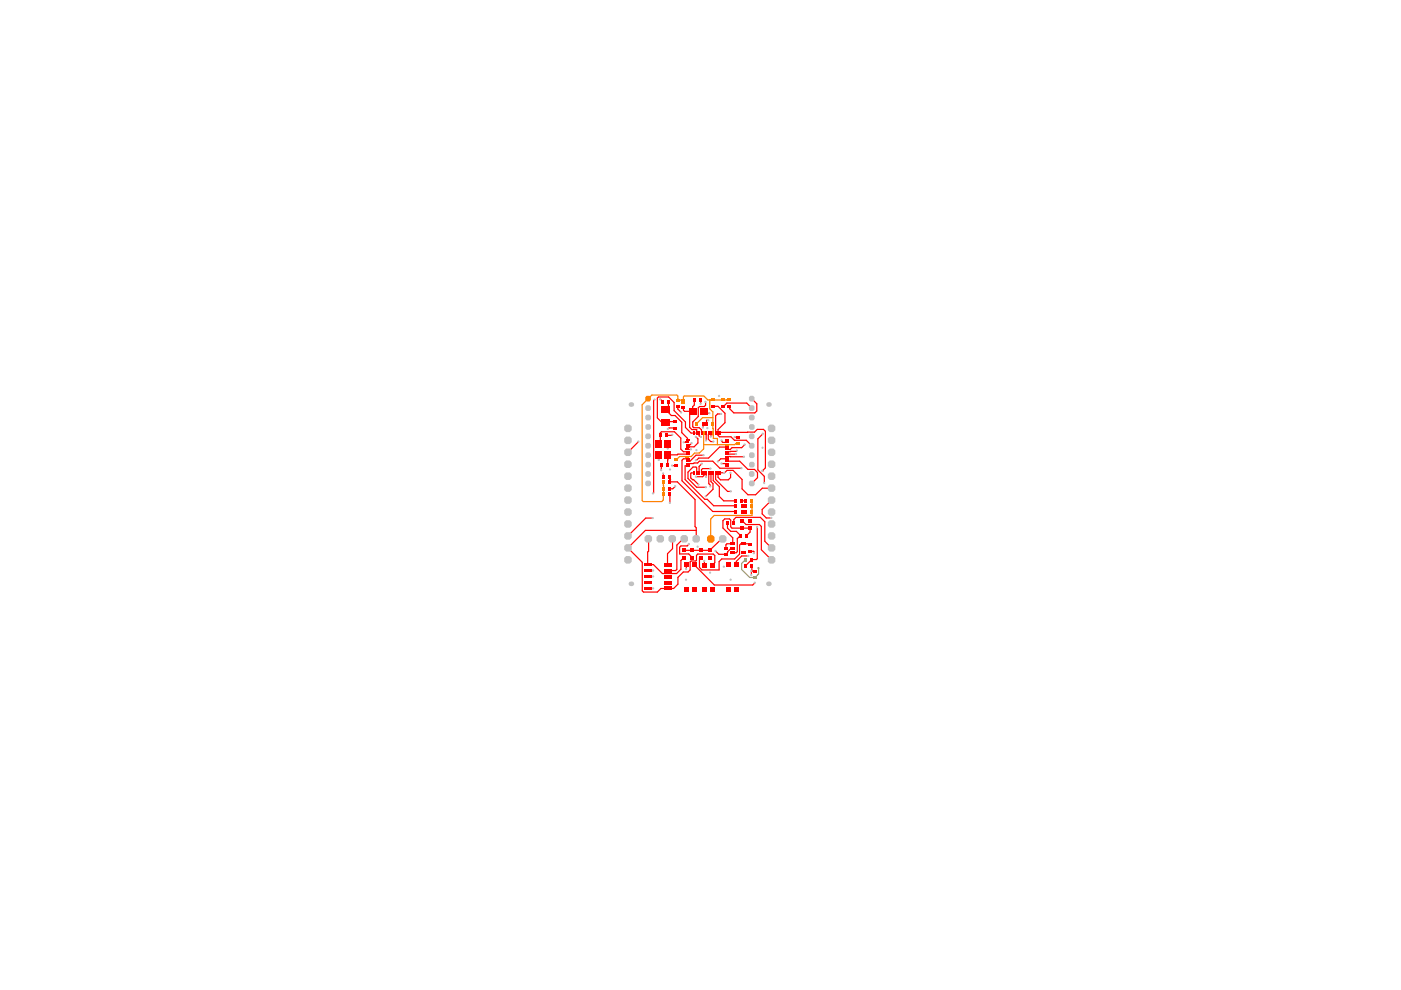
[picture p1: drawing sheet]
<svg xmlns="http://www.w3.org/2000/svg" width="297mm" height="210mm" viewBox="0 0 297 210" stroke-linecap="round" stroke-linejoin="round" font-family="sans-serif">
<g fill="none" stroke="#f00" stroke-width=".25">
<path d="M135.4 93.6l-2.3 2.3M138.8 84.7l-.2 .3-.1 19.6M139.7 94v.1M139.7 96.4v1.1M139.7 94.1h.3M140 84.7l.4 .3v.5M140 94v.1M140 94v-2.2l.2-.3h2.8l1.3 1.4v2.3l.6 .6h.9M140.2 98.5v1.2M141.2 89.5h-.9l-.9-.9v-4.2l.2-.2h2.2l1.1 1.1v1.8l2.4 2.4v1.1l1.2 1.2h.7M141.2 86.9l1.1 1.2h.8l1.4 1.4v2.2l1.3 1.2v.4M141.2 89.4h1.6"/>
<path d="M141.6 94.1v1M141.7 85.5v.9l-.1 .1M142.5 98.7h.8M142.6 92.2l-.2 .1h-1v.2M142.8 90.7h-.9l-.3 .2M143.7 86.2v.5l.7 .8M144.9 86.4v.6l.2 .2h1.8M145 93.8h.8M145.8 93.3h.1M145.8 96.3l-4.2 .1v2.1M145.8 98.8h-.5v2.9l4.1 4.2h.6l1.3 1.3 4.7 .1M145.8 98.3l2.1-.1 .4-.4h2.8l1.5 1.5h4.6"/>
<path d="M145.8 95.3h.7M145.8 97.3h-.9l-.3 .3v4.3l6.5 6.6 4.9 .1M146.7 94l-.4 .3h-.5M146.9 87.2l-.7 .6v2.8l.5 .5h1v.7M147.2 84.8v1.1l-.3 .3v1M147.2 91.8h.1M147.6 92.6l.4 .4v.9l-.8 .8-1.4 .1M148.2 91.8v.6l.5 .2M148.6 84.8v.8M148.8 98.3l-.6 .6v1.4M149.1 89.9v.8M149.2 96.5h-1.6l-1.3 1.3h-.5"/>
<path d="M149.3 87.2l.4 .4h.7M149.6 85.2v.7l-.3 .3h-1l-.3 .3v1.8l-1.1 1.2v1l.2 .2h1.2l.4 .4v.7M149.7 91.8v1.6M150.2 89.1h-.4v.8M150.2 91.8v1.3l.5 .5h.6M150.7 99.4h-1.7l-.3 .2v.7M150.7 91.8v.8M151.3 86.1h.9l1.5 1.5v2l-1.5 1.5v1.2l.3 .3h2.5l.7 .7h2.5l1.2 1.2M152.7 91.8v-.1l7.3-.1 .6-.6h1.3l.4 .4v7.8l-.7 .6M152.9 87.8h-.8l-.4 .4v3.6M153 98.3h1.2M153 93.4l.2 .4h1"/>
<path d="M153.4 86.1l.7-.6h4.2l1.1 1M154.2 97.8h2.6l1.8 1.7h1.4l.6 .7v1.1l-1.2 1.2M154.2 94.8h-1.6l-2.4 2.3h-2.1l-.5 .5M154.2 96.8h3.6M154.2 97.3h-1.4l-.6 .6M154.2 96.3h1.9M155.8 92.7h.8M156.3 95.5l-.2 .2-1.9 .1M157.9 94.3l-.6 .6h-2.1l-.4 .4h-.6M159.4 84.5l1.1 1.1v1.5l-.5 .4h-4.4l-.9-.8-.1-.6M161.6 99.8h.1M161.7 92l-1 1v6.6l1.4 1.4v1.4"/>
<path d="M137.2 114.3l.3 .3-.2 5.1h1.2l1.9 1.9h3.1l.9-.9v-1.9l.6-.6M138.4 109.8h-1.5l-3.8 3.8M140.6 100.4v.8M142 102.2h.1M142 101.7h.1M142 102.2h1.6l3.8 3.7v5.7l.2 .3v2.4M142 101.2v1M142 104.8v1.8M142.3 114.3l.3 .2v1.8l-1.1 1.1 .1 2.3M143.2 103.1l-.6 .5h-.6M144.8 114.3l-1.3 1.3v5.1l-.2 .3h-1.7M145.5 119.8v.9"/>
<path d="M146.1 115.3l-.4 .4h-1.3l-.3 .3v1.4h1.9l.8 .8M147.2 119.8l4.2 4.2h8.2l.5-.4M147.2 100.3l-.8 .1v.9l.4 .4h.3l1 1.1M147.6 112.5h-10.8l-3.7 3.7 3.1 3v6.1l.2 .2h3l.7-.7h2.7l.9-.9v-1.5l1.2-1.1h1l.4-.5v-1.7l.2-.2h1l.2-.1v-1l.2-.3h3.3l.3 .3v1.5l-.5 .5M147.7 100.3v-1.1l-.1-.2h-.7l-1 1.1v1.4l1.8 1.8h2M149.2 100.3v.5l-.2 .3h-1.4M149.3 118.9v.9M149.7 100.3v.8M150.2 100.3l.1 2.2 .3 .4v.3M150.7 100.3v1.8l.5 .4v1.2l-1.6 1.6M151.2 100.3v1.6l1.3 1.3v2.1l1 .9h2.5M151.7 100.3v1.4l2.6 2.5h.7"/>
<path d="M152.2 100.3v.9l.5 .5h1.7l.5-.4v-1M152.7 100.3h.9M153 114.3l-2.5 2.4h-5.5M153.6 100.3h.1M153.6 100.3l.5-.6h1.3l1.9 2v2l1.3 1.2h1.6l1.4-1.4h2M154.2 110.9v1.1l.7 .7h1.2l.8 .7v.2l-.6 .6v2.8l-.2 .2h-.7M155.4 116.2h-.4l-1.1 1.3h-1.5l-.7-.7M155.6 110.9v-.8l.4-.4h5.2l1 .9v4.2l1.4 1.4M157.3 106.2h.8M157.3 107.3h.8M157.4 110.4l.8 .8h2.8l.4 .4v5l2.2 2.1M157.7 107.3h.1"/>
<path d="M158.1 108.5l-.8 .1M158.2 113.6l.8-.8v-.8h-3.8l-.3-.3v-1.4l-.2-.3h-1l-.4 .4v1.5l2.1 2.1v1.3h-1.3l-.2 .2v.4M158.7 117.9h-1.4l-1.2 1.1v.7M159.1 115.5l-.3-.2h-1.7l-.3 .3v1.9l-1 1h-2.8l-.5 .6v1.7h-3.7l-.5-.5v-2.1h.3M159.1 116.9h.7v.4M159.4 120l-.1 1.1M160.6 111.7v6.8l-.2 .1h-1l-1.3 1.4M163.6 106l-2 2v1l.9 .8h1.1M137.3 124.8h1.2M137.3 122.2h1.2M137.3 121h1.2M160.1 121.1h-.6l-.2 .2v.6"/>
</g>
<g fill="none" stroke="#fd8300" stroke-width=".25">
<path d="M143.7 84.8v-.8l-.2-.2h-5.3l-2.1 2v20.3l.3 .2h3.9l.3-.3v-1.2M143.7 84.6l.2 .2h1M149.2 92.1v3.1l-.9 .9h-1l-.7 .7h-2.5l-.6 .6h-.2M149.2 92.1v.1M149.2 91.8v.3M150.5 84.8h.1M150.5 84.8v1.9l.6 .6 .1 5.7h.9v1.3M151.1 88.6h-2.1l-1.3 1.3M151.2 92.4h.1M154.6 84.8h-4.5l-.9-.8h-4.1l-.2 .1v1M156.6 94h-.6l-.2 .3h-6.6M140.6 104.8h.1"/>
<path d="M140.6 102.2v2.6M159.4 106.2v3.1h-8l-.7 .7v4l-.3 .3"/>
</g>
<path d="M158.1 118.6l-.9 .9v1.2l1.8 1.7h1.1l.7-.7v-1.2" fill="none" stroke="#9ea175" stroke-width=".25"/>
<g fill="#c0c0c0">
<circle cx="142.5" cy="92.1" r=".23"/>
<circle cx="141.6" cy="90.9" r=".23"/>
<circle cx="151.7" cy="116.8" r=".24"/>
</g>
<circle cx="160.8" cy="120.5" r=".24" fill="#9ea175"/>
<g fill="#c0c0c0">
<circle cx="138.4" cy="109.8" r=".23"/>
<circle cx="138.4" cy="104.6" r=".24"/>
<circle cx="153.5" cy="120.1" r=".24"/>
<circle cx="150.6" cy="103.1" r=".23"/>
<circle cx="149.6" cy="103.3" r=".24"/>
<circle cx="153" cy="93.4" r=".23"/>
<circle cx="161.7" cy="94.9" r=".23"/>
<circle cx="150.7" cy="92.6" r=".23"/>
<circle cx="149.7" cy="93.4" r=".23"/>
<circle cx="151.3" cy="93.6" r=".24"/>
<circle cx="147.5" cy="97.6" r=".23"/>
<circle cx="161.6" cy="99.8" r=".24"/>
<circle cx="162" cy="102.4" r=".23"/>
<circle cx="148.5" cy="85.6" r=".23"/>
<circle cx="155.7" cy="92.7" r=".24"/>
<circle cx="149" cy="90.7" r=".23"/>
<circle cx="144.9" cy="93.8" r=".23"/>
<circle cx="141.5" cy="95.1" r=".23"/>
<circle cx="139.7" cy="97.5" r=".24"/>
<circle cx="142.5" cy="98.7" r=".23"/>
<circle cx="154.9" cy="122.9" r=".24"/>
<circle cx="140.6" cy="100.4" r=".23"/>
<circle cx="149.3" cy="118.9" r=".23"/>
<circle cx="147.9" cy="115.9" r=".24"/>
<circle cx="145.4" cy="122.9" r=".24"/>
<circle cx="145.5" cy="120.7" r=".24"/>
<circle cx="138.5" cy="120.9" r=".23"/>
<circle cx="138.5" cy="122.2" r=".23"/>
<circle cx="138.5" cy="124.7" r=".23"/>
<circle cx="159.3" cy="121.1" r=".24"/>
<circle cx="159.3" cy="121.9" r=".24"/>
<circle cx="150.2" cy="89.1" r=".23"/>
<circle cx="150.5" cy="121.4" r=".24"/>
<circle cx="159.8" cy="117.3" r=".23"/>
<circle cx="154.9" cy="104.2" r=".24"/>
<circle cx="140.2" cy="99.7" r=".24"/>
<circle cx="146.5" cy="95.3" r=".23"/>
<circle cx="152.2" cy="97.8" r=".24"/>
<circle cx="146.1" cy="115.3" r=".24"/>
<circle cx="147.7" cy="95.4" r=".24"/>
<circle cx="150.6" cy="99.3" r=".24"/>
<circle cx="160.5" cy="111.7" r=".24"/>
<circle cx="154.9" cy="100.3" r=".24"/>
<circle cx="143.1" cy="103.1" r=".24"/>
<circle cx="153.5" cy="100.3" r=".24"/>
<circle cx="149.6" cy="105.2" r=".23"/>
<circle cx="148.1" cy="102.8" r=".24"/>
<circle cx="152.4" cy="84" r=".24"/>
<circle cx="146.6" cy="93.9" r=".24"/>
<circle cx="153" cy="98.3" r=".24"/>
<circle cx="149.2" cy="96.5" r=".24"/>
<circle cx="156.2" cy="95.5" r=".24"/>
<circle cx="157.9" cy="94.2" r=".24"/>
<circle cx="150.4" cy="87.6" r=".24"/>
<circle cx="138.8" cy="84.7" r=".24"/>
<circle cx="152.9" cy="87.8" r=".24"/>
<circle cx="139.9" cy="84.7" r=".24"/>
<circle cx="147.5" cy="92.6" r=".24"/>
<circle cx="144.4" cy="87.5" r=".24"/>
<circle cx="163.5" cy="109.8" r=".24"/>
<circle cx="160" cy="123.5" r=".24"/>
<circle cx="135.3" cy="93.6" r=".24"/>
<circle cx="150" cy="90.8" r=".24"/>
<circle cx="148.6" cy="92.6" r=".24"/>
<circle cx="149.7" cy="101.1" r=".24"/>
<circle cx="142" cy="99.5" r=".24"/>
<circle cx="147.6" cy="101.1" r=".24"/>
<circle cx="157.7" cy="96.8" r=".24"/>
<circle cx="149.6" cy="85.2" r=".24"/>
<circle cx="161.7" cy="92" r=".24"/>
<circle cx="156.1" cy="96.3" r=".24"/>
<circle cx="158.7" cy="117.9" r=".24"/>
<circle cx="142" cy="106.6" r=".23"/>
<circle cx="148.8" cy="98.3" r=".24"/>
<circle cx="157.2" cy="99.3" r=".24"/>
<circle cx="133.8" cy="123.8" r=".49"/>
</g>
<g fill="#c0c0c0">
<path d="M136.8 102.2l.3-.3h.6l.3 .3v.6l-.3 .3h-.6l-.3-.3z" fill-rule="evenodd"/>
<path d="M139.2 113.8l.4-.4h.8l.4 .4v.8l-.4 .4h-.8l-.4-.4z" fill-rule="evenodd"/>
<path d="M132.3 118.3l.4-.4h.8l.4 .4v.8l-.4 .4h-.8l-.4-.4z" fill-rule="evenodd"/>
<path d="M132.3 108.2l.4-.4h.8l.4 .4v.8l-.4 .4h-.8l-.4-.4z" fill-rule="evenodd"/>
<path d="M132.3 98l.4-.4h.8l.4 .4v.8l-.4 .4h-.8l-.4-.4z" fill-rule="evenodd"/>
<path d="M158.8 102.2l.3-.3h.6l.3 .3v.6l-.3 .3h-.6l-.3-.3z" fill-rule="evenodd"/>
<path d="M158.8 100.2l.3-.3h.6l.3 .3v.6l-.3 .3h-.6l-.3-.3z" fill-rule="evenodd"/>
<path d="M158.8 98.2l.3-.3h.6l.3 .3v.6l-.3 .3h-.6l-.3-.3z" fill-rule="evenodd"/>
<path d="M159.1 95.9h.6l.3 .3v.6l-.3 .3h-.6l-.3-.3v-.6z" fill-rule="evenodd"/>
<path d="M158.8 94.2l.3-.3h.6l.3 .3v.6l-.3 .3h-.6l-.3-.3z" fill-rule="evenodd"/>
<path d="M158.8 92.2l.3-.3h.6l.3 .3v.6l-.3 .3h-.6l-.3-.3z" fill-rule="evenodd"/>
<path d="M158.8 90.2l.3-.3h.6l.3 .3v.6l-.3 .3h-.6l-.3-.3z" fill-rule="evenodd"/>
<path d="M158.8 88.2l.3-.3h.6l.3 .3v.6l-.3 .3h-.6l-.3-.3z" fill-rule="evenodd"/>
<path d="M158.8 86.2l.3-.3h.6l.3 .3v.6l-.3 .3h-.6l-.3-.3z" fill-rule="evenodd"/>
<path d="M158.8 84.2l.3-.3h.6l.3 .3v.6l-.3 .3h-.6l-.3-.3z" fill-rule="evenodd"/>
<path d="M162.8 118.3l.4-.4h.8l.4 .4v.8l-.4 .4h-.8l-.4-.4z" fill-rule="evenodd"/>
<path d="M162.8 108.2l.4-.4h.8l.4 .4v.8l-.4 .4h-.8l-.4-.4z" fill-rule="evenodd"/>
<path d="M162.8 98l.4-.4h.8l.4 .4v.8l-.4 .4h-.8l-.4-.4z" fill-rule="evenodd"/>
<path d="M132.3 115.8l.4-.4h.8l.4 .4v.8l-.4 .4h-.8l-.4-.4z" fill-rule="evenodd"/>
<path d="M132.3 113.2l.4-.4h.8l.4 .4v.8l-.4 .4h-.8l-.4-.4z" fill-rule="evenodd"/>
<path d="M132.3 105.6l.4-.4h.8l.4 .4v.8l-.4 .4h-.8l-.4-.4z" fill-rule="evenodd"/>
<path d="M132.3 103.1l.4-.4h.8l.4 .4v.8l-.4 .4h-.8l-.4-.4z" fill-rule="evenodd"/>
<path d="M132.3 100.6l.4-.4h.8l.4 .4v.8l-.4 .4h-.8l-.4-.4z" fill-rule="evenodd"/>
<path d="M132.3 95.5l.4-.4h.8l.4 .4v.8l-.4 .4h-.8l-.4-.4z" fill-rule="evenodd"/>
<path d="M132.3 93l.4-.4h.8l.4 .4v.8l-.4 .4h-.8l-.4-.4z" fill-rule="evenodd"/>
<path d="M132.3 90.4l.4-.4h.8l.4 .4v.8l-.4 .4h-.8l-.4-.4z" fill-rule="evenodd"/>
<path d="M141.7 113.8l.4-.4h.8l.4 .4v.8l-.4 .4h-.8l-.4-.4z" fill-rule="evenodd"/>
<path d="M144.3 113.8l.4-.4h.8l.4 .4v.8l-.4 .4h-.8l-.4-.4z" fill-rule="evenodd"/>
</g>
<path d="M150.3 113.5h.8l.4 .4v.8l-.4 .4h-.8l-.4-.4v-.8z" fill-rule="evenodd" fill="#fd8300"/>
<g fill="#c0c0c0">
<path d="M152.8 113.5h.8l.4 .4v.8l-.4 .4h-.8l-.4-.4v-.8z" fill-rule="evenodd"/>
<path d="M146.8 113.8l.4-.4h.8l.4 .4v.8l-.4 .4h-.8l-.4-.4z" fill-rule="evenodd"/>
<path d="M162.8 115.8l.4-.4h.8l.4 .4v.8l-.4 .4h-.8l-.4-.4z" fill-rule="evenodd"/>
<path d="M162.8 113.2l.4-.4h.8l.4 .4v.8l-.4 .4h-.8l-.4-.4z" fill-rule="evenodd"/>
<path d="M162.8 105.6l.4-.4h.8l.4 .4v.8l-.4 .4h-.8l-.4-.4z" fill-rule="evenodd"/>
<path d="M162.8 103.1l.4-.4h.8l.4 .4v.8l-.4 .4h-.8l-.4-.4z" fill-rule="evenodd"/>
<path d="M162.8 100.6l.4-.4h.8l.4 .4v.8l-.4 .4h-.8l-.4-.4z" fill-rule="evenodd"/>
<path d="M162.8 95.5l.4-.4h.8l.4 .4v.8l-.4 .4h-.8l-.4-.4z" fill-rule="evenodd"/>
<path d="M162.8 93l.4-.4h.8l.4 .4v.8l-.4 .4h-.8l-.4-.4z" fill-rule="evenodd"/>
<path d="M162.8 90.4l.4-.4h.8l.4 .4v.8l-.4 .4h-.8l-.4-.4z" fill-rule="evenodd"/>
<path d="M132.3 110.7l.4-.4h.8l.4 .4v.8l-.4 .4h-.8l-.4-.4z" fill-rule="evenodd"/>
<path d="M162.8 110.7l.4-.4h.8l.4 .4v.8l-.4 .4h-.8l-.4-.4z" fill-rule="evenodd"/>
<path d="M136.8 100.2l.3-.3h.6l.3 .3v.6l-.3 .3h-.6l-.3-.3z" fill-rule="evenodd"/>
<path d="M136.8 98.2l.3-.3h.6l.3 .3v.6l-.3 .3h-.6l-.3-.3z" fill-rule="evenodd"/>
<path d="M137.1 95.9h.6l.3 .3v.6l-.3 .3h-.6l-.3-.3v-.6z" fill-rule="evenodd"/>
<path d="M136.8 94.2l.3-.3h.6l.3 .3v.6l-.3 .3h-.6l-.3-.3z" fill-rule="evenodd"/>
<path d="M136.8 92.2l.3-.3h.6l.3 .3v.6l-.3 .3h-.6l-.3-.3z" fill-rule="evenodd"/>
<path d="M136.8 90.2l.3-.3h.6l.3 .3v.6l-.3 .3h-.6l-.3-.3z" fill-rule="evenodd"/>
<path d="M136.8 88.2l.3-.3h.6l.3 .3v.6l-.3 .3h-.6l-.3-.3z" fill-rule="evenodd"/>
<path d="M136.8 86.2l.3-.3h.6l.3 .3v.6l-.3 .3h-.6l-.3-.3z" fill-rule="evenodd"/>
</g>
<circle cx="133.8" cy="85.8" r=".49" fill="#c0c0c0"/>
<path d="M136.8 84.2l.3-.3h.6l.3 .3v.6l-.3 .3h-.6l-.3-.3z" fill-rule="evenodd" fill="#fd8300"/>
<path d="M136.7 113.8l.4-.4h.7l.5 .4v.8l-.5 .4h-.7l-.4-.4z" fill-rule="evenodd" fill="#c0c0c0"/>
<g fill="#c0c0c0">
<circle cx="162.9" cy="123.8" r=".49"/>
<circle cx="162.9" cy="85.8" r=".49"/>
</g>
<g fill="#f00">
<path d="M139.9 98.2h.6v.7h-.6z" fill-rule="evenodd"/>
<path d="M139.1 95.7h1.3v1.5h-1.3z" fill-rule="evenodd"/>
<path d="M139.7 91.9h.6v.8h-.6z" fill-rule="evenodd"/>
<path d="M141.7 104.4h.6v.8h-.6z" fill-rule="evenodd"/>
<path d="M141.7 101.8h.6v.7h-.6z" fill-rule="evenodd"/>
<path d="M141.7 100.7h.6v.9h-.6z" fill-rule="evenodd"/>
<path d="M141.2 98.2h.7v.7h-.7z" fill-rule="evenodd"/>
<path d="M141 95.7h1.3v1.5h-1.3z" fill-rule="evenodd"/>
<path d="M141.1 91.9h.6v.8h-.6z" fill-rule="evenodd"/>
<path d="M142.9 98.4h.8v.6h-.8z" fill-rule="evenodd"/>
<path d="M143.3 85.9h.8v.6h-.8z" fill-rule="evenodd"/>
</g>
<path d="M143.3 84.5h.8v.6h-.8z" fill-rule="evenodd" fill="#fd8300"/>
<g fill="#f00">
<path d="M145 124.5h1v1h-1z" fill-rule="evenodd"/>
<path d="M145.4 98.6h.8v.3h-.8z" fill-rule="evenodd"/>
<path d="M145.4 98.1h.8v.4h-.8z" fill-rule="evenodd"/>
<path d="M145.4 97.6h.8v.4h-.8z" fill-rule="evenodd"/>
<path d="M145.4 97.1h.8v.4h-.8z" fill-rule="evenodd"/>
</g>
<path d="M145.4 96.6h.7v.4h-.7z" fill-rule="evenodd" fill="#fd8300"/>
<g fill="#f00">
<path d="M145.4 96.1h.8v.4h-.8z" fill-rule="evenodd"/>
<path d="M145.4 95.6h.8v.4h-.8z" fill-rule="evenodd"/>
<path d="M145.4 95.1h.7v.4h-.7z" fill-rule="evenodd"/>
<path d="M145.4 94.6h.8v.4h-.8z" fill-rule="evenodd"/>
<path d="M145.4 94.1h.8v.4h-.8z" fill-rule="evenodd"/>
<path d="M145.4 93.6h.7v.4h-.7z" fill-rule="evenodd"/>
<path d="M145.4 93.1h.8v.4h-.8z" fill-rule="evenodd"/>
<path d="M148.6 99.9h.3v.7h-.3z" fill-rule="evenodd"/>
<path d="M148 99.9h.4v.7h-.4z" fill-rule="evenodd"/>
<path d="M147.6 99.9h.3v.7h-.3z" fill-rule="evenodd"/>
<path d="M147.1 99.9h.3v.7h-.3z" fill-rule="evenodd"/>
</g>
<path d="M147.4 89.5h.6v.8h-.6z" fill-rule="evenodd" fill="#fd8300"/>
<g fill="#f00">
<path d="M148.3 84.4h.5v.8h-.5z" fill-rule="evenodd"/>
<path d="M150.1 116.3h.7v.8h-.7z" fill-rule="evenodd"/>
<path d="M150.6 99.9h.3v.7h-.3z" fill-rule="evenodd"/>
<path d="M150.1 99.9h.3v.7h-.3z" fill-rule="evenodd"/>
<path d="M149.5 99.9h.4v.7h-.4z" fill-rule="evenodd"/>
<path d="M149.1 99.9h.3v.7h-.3z" fill-rule="evenodd"/>
<path d="M149.5 89.5h.6v.8h-.6z" fill-rule="evenodd"/>
<path d="M152.5 99.9h.4v.7h-.4z" fill-rule="evenodd"/>
<path d="M152.1 99.9h.3v.7h-.3z" fill-rule="evenodd"/>
<path d="M151.5 99.9h.4v.7h-.4z" fill-rule="evenodd"/>
<path d="M151 99.9h.4v.7h-.4z" fill-rule="evenodd"/>
<path d="M153.9 124.4h1v1h-1z" fill-rule="evenodd"/>
<path d="M153.5 117.2h.8v.6h-.8z" fill-rule="evenodd"/>
<path d="M153.5 115.9h.8v.6h-.8z" fill-rule="evenodd"/>
<path d="M153.9 110.5h.6v.8h-.6z" fill-rule="evenodd"/>
<path d="M153.8 97.6h.8v.4h-.8z" fill-rule="evenodd"/>
<path d="M153.8 98.1h.8v.4h-.8z" fill-rule="evenodd"/>
<path d="M153.8 98.6h.8v.3h-.8z" fill-rule="evenodd"/>
<path d="M153.8 95.6h.8v.4h-.8z" fill-rule="evenodd"/>
<path d="M153.8 96.1h.8v.4h-.8z" fill-rule="evenodd"/>
<path d="M153.8 96.6h.8v.4h-.8z" fill-rule="evenodd"/>
<path d="M153.8 97.1h.8v.4h-.8z" fill-rule="evenodd"/>
<path d="M153.8 93.6h.8v.4h-.8z" fill-rule="evenodd"/>
</g>
<path d="M153.8 94.1h.8v.4h-.8z" fill-rule="evenodd" fill="#fd8300"/>
<g fill="#f00">
<path d="M153.8 94.6h.8v.4h-.8z" fill-rule="evenodd"/>
<path d="M153.8 95.1h.8v.4h-.8z" fill-rule="evenodd"/>
<path d="M153.8 93.1h.8v.4h-.8z" fill-rule="evenodd"/>
<path d="M154.2 85.8h.8v.6h-.8z" fill-rule="evenodd"/>
</g>
<path d="M154.2 84.5h.8v.6h-.8z" fill-rule="evenodd" fill="#fd8300"/>
<g fill="#f00">
<path d="M155.6 124.4h1v1h-1z" fill-rule="evenodd"/>
<path d="M155.3 110.5h.6v.8h-.6z" fill-rule="evenodd"/>
<path d="M155.7 108.1h.6v.9h-.6z" fill-rule="evenodd"/>
<path d="M155.7 105.8h.6v.8h-.6z" fill-rule="evenodd"/>
</g>
<path d="M156.2 93.7h.8v.6h-.8z" fill-rule="evenodd" fill="#fd8300"/>
<path d="M156.2 92.4h.8v.6h-.8z" fill-rule="evenodd" fill="#f00"/>
<path d="M157.8 118.3h.6v.7h-.6z" fill-rule="evenodd" fill="#9ea175"/>
<g fill="#f00">
<path d="M157.2 116.9h1v.6h-1z" fill-rule="evenodd"/>
<path d="M157.2 115h1v.6h-1z" fill-rule="evenodd"/>
<path d="M157.8 108.1h.6v.8h-.6z" fill-rule="evenodd"/>
<path d="M157.8 105.8h.6v.8h-.6z" fill-rule="evenodd"/>
</g>
<path d="M159.7 122.1h.8v.6h-.8z" fill-rule="evenodd" fill="#9ea175"/>
<g fill="#f00">
<path d="M159.7 120.8h.8v.6h-.8z" fill-rule="evenodd"/>
<path d="M159.1 118.3h.6v.7h-.6z" fill-rule="evenodd"/>
</g>
<g fill="#fd8300">
<path d="M159.1 108.1h.6v.8h-.6z" fill-rule="evenodd"/>
<path d="M159.1 105.8h.6v.8h-.6z" fill-rule="evenodd"/>
</g>
<g fill="#f00">
<path d="M140.1 84.9h.6v.8h-.6z" fill-rule="evenodd"/>
<path d="M141.7 103.2h.6v.8h-.6z" fill-rule="evenodd"/>
<path d="M141.5 84.9h.5v.8h-.5z" fill-rule="evenodd"/>
</g>
<path d="M142.9 97.1h.8v.6h-.8z" fill-rule="evenodd" fill="#fd8300"/>
<g fill="#f00">
<path d="M145 119.3h1v1h-1z" fill-rule="evenodd"/>
<path d="M147.1 91.4h.3v.8h-.3z" fill-rule="evenodd"/>
<path d="M147.6 91.4h.3v.8h-.3z" fill-rule="evenodd"/>
<path d="M148 91.4h.4v.8h-.4z" fill-rule="evenodd"/>
<path d="M148.6 91.4h.3v.8h-.3z" fill-rule="evenodd"/>
<path d="M150.1 117.9h.7v.7h-.7z" fill-rule="evenodd"/>
</g>
<path d="M149.1 91.4h.3v.8h-.3z" fill-rule="evenodd" fill="#fd8300"/>
<g fill="#f00">
<path d="M149.5 91.4h.4v.8h-.4z" fill-rule="evenodd"/>
<path d="M150.1 91.4h.3v.8h-.3z" fill-rule="evenodd"/>
<path d="M150.6 91.4h.3v.8h-.3z" fill-rule="evenodd"/>
</g>
<path d="M151 91.4h.4v.8h-.4z" fill-rule="evenodd" fill="#fd8300"/>
<g fill="#f00">
<path d="M151.5 91.4h.4v.8h-.4z" fill-rule="evenodd"/>
<path d="M152.1 91.4h.3v.8h-.3z" fill-rule="evenodd"/>
<path d="M152.5 91.4h.4v.8h-.4z" fill-rule="evenodd"/>
<path d="M153.9 119.2h1v1h-1z" fill-rule="evenodd"/>
<path d="M155.6 119.2h1v1h-1z" fill-rule="evenodd"/>
<path d="M155.7 106.9h.6v.8h-.6z" fill-rule="evenodd"/>
<path d="M157.8 119.6h.6v.8h-.6z" fill-rule="evenodd"/>
<path d="M157.9 113.2h.7v.8h-.7z" fill-rule="evenodd"/>
<path d="M157.8 106.9h.6v.8h-.6z" fill-rule="evenodd"/>
<path d="M159.1 119.6h.6v.8h-.6z" fill-rule="evenodd"/>
</g>
<path d="M159.1 106.9h.6v.8h-.6z" fill-rule="evenodd" fill="#fd8300"/>
<g fill="#f00">
<path d="M139 93.3h1.3v1.5h-1.3z" fill-rule="evenodd"/>
<path d="M140.9 93.3h1.3v1.5h-1.3z" fill-rule="evenodd"/>
<path d="M140.8 124.4h1.6v.7h-1.6z" fill-rule="evenodd"/>
<path d="M140.8 123.2h1.6v.6h-1.6z" fill-rule="evenodd"/>
<path d="M140.8 120.6h1.6v.7h-1.6z" fill-rule="evenodd"/>
<path d="M144.6 116.3h.8v.8h-.8z" fill-rule="evenodd"/>
</g>
<g fill="#fd8300">
<path d="M140.3 104.4h.6v.8h-.6z" fill-rule="evenodd"/>
<path d="M140.3 101.8h.6v.7h-.6z" fill-rule="evenodd"/>
</g>
<g fill="#f00">
<path d="M140.4 100.7h.5v.9h-.5z" fill-rule="evenodd"/>
<path d="M142.6 90.5h.8v.5h-.8z" fill-rule="evenodd"/>
<path d="M144.5 86.1h.8v.6h-.8z" fill-rule="evenodd"/>
<path d="M150.6 124.5h.9v1h-.9z" fill-rule="evenodd"/>
<path d="M148.9 124.5h.9v1h-.9z" fill-rule="evenodd"/>
<path d="M146.7 124.5h1v1h-1z" fill-rule="evenodd"/>
<path d="M146.4 116.3h.8v.8h-.8z" fill-rule="evenodd"/>
<path d="M148.2 116.3h.8v.8h-.8z" fill-rule="evenodd"/>
</g>
<path d="M150.8 89.5h.6v.8h-.6z" fill-rule="evenodd" fill="#fd8300"/>
<g fill="#f00">
<path d="M148.8 89.5h.6v.8h-.6z" fill-rule="evenodd"/>
<path d="M150.9 85.8h.8v.7h-.8z" fill-rule="evenodd"/>
<path d="M153 85.8h.8v.7h-.8z" fill-rule="evenodd"/>
<path d="M146.9 84.4h.6v.8h-.6z" fill-rule="evenodd"/>
</g>
<g fill="#fd8300">
<path d="M150.9 84.5h.8v.6h-.8z" fill-rule="evenodd"/>
<path d="M153 84.5h.8v.6h-.8z" fill-rule="evenodd"/>
</g>
<g fill="#f00">
<path d="M154.8 115.9h1v.6h-1z" fill-rule="evenodd"/>
<path d="M154.8 116.9h1.1v.6h-1.1z" fill-rule="evenodd"/>
<path d="M158.7 116.6h.8v.6h-.8z" fill-rule="evenodd"/>
<path d="M154.8 115h1.1v.6h-1.1z" fill-rule="evenodd"/>
<path d="M158.7 110h.7v.8h-.7z" fill-rule="evenodd"/>
<path d="M157 110h.8v.8h-.8z" fill-rule="evenodd"/>
<path d="M157.1 108.1h.5v.9h-.5z" fill-rule="evenodd"/>
<path d="M157 105.8h.6v.8h-.6z" fill-rule="evenodd"/>
<path d="M140.8 119.4h1.6v.6h-1.6z" fill-rule="evenodd"/>
<path d="M140.8 121.9h1.6v.7h-1.6z" fill-rule="evenodd"/>
<path d="M144.6 117.8h.8v.8h-.8z" fill-rule="evenodd"/>
</g>
<path d="M140.3 103.2h.6v.8h-.6z" fill-rule="evenodd" fill="#fd8300"/>
<g fill="#f00">
<path d="M140.3 88.8h1.7v1.4h-1.7z" fill-rule="evenodd"/>
<path d="M142.6 89.1h.8v.6h-.8z" fill-rule="evenodd"/>
</g>
<path d="M144.5 84.6h.8v1h-.8z" fill-rule="evenodd" fill="#fd8300"/>
<g fill="#f00">
<path d="M150.6 119.3h.9v1h-.9z" fill-rule="evenodd"/>
<path d="M148.9 119.3h.9v1h-.9z" fill-rule="evenodd"/>
<path d="M146.7 119.3h1v1h-1z" fill-rule="evenodd"/>
<path d="M146.4 117.8h.8v.8h-.8z" fill-rule="evenodd"/>
<path d="M148.2 117.8h.8v.8h-.8z" fill-rule="evenodd"/>
<path d="M146.1 86.6h1.5v1.3h-1.5z" fill-rule="evenodd"/>
<path d="M148.6 86.6h1.5v1.3h-1.5z" fill-rule="evenodd"/>
<path d="M158.7 111.6h.7v.8h-.7z" fill-rule="evenodd"/>
<path d="M157 111.6h.8v.8h-.8z" fill-rule="evenodd"/>
<path d="M156.6 113.2h.6v.8h-.6z" fill-rule="evenodd"/>
<path d="M158.7 115.2h.8v.7h-.8z" fill-rule="evenodd"/>
<path d="M157.1 106.9h.5v.8h-.5z" fill-rule="evenodd"/>
<path d="M140.3 86.2h1.7v1.4h-1.7z" fill-rule="evenodd"/>
<path d="M136.5 124.5h1.6v.6h-1.6z" fill-rule="evenodd"/>
<path d="M136.5 123.2h1.6v.6h-1.6z" fill-rule="evenodd"/>
<path d="M136.5 120.7h1.6v.6h-1.6z" fill-rule="evenodd"/>
<path d="M136.5 119.4h1.6v.6h-1.6z" fill-rule="evenodd"/>
<path d="M136.5 121.9h1.6v.7h-1.6z" fill-rule="evenodd"/>
</g>
</svg>
